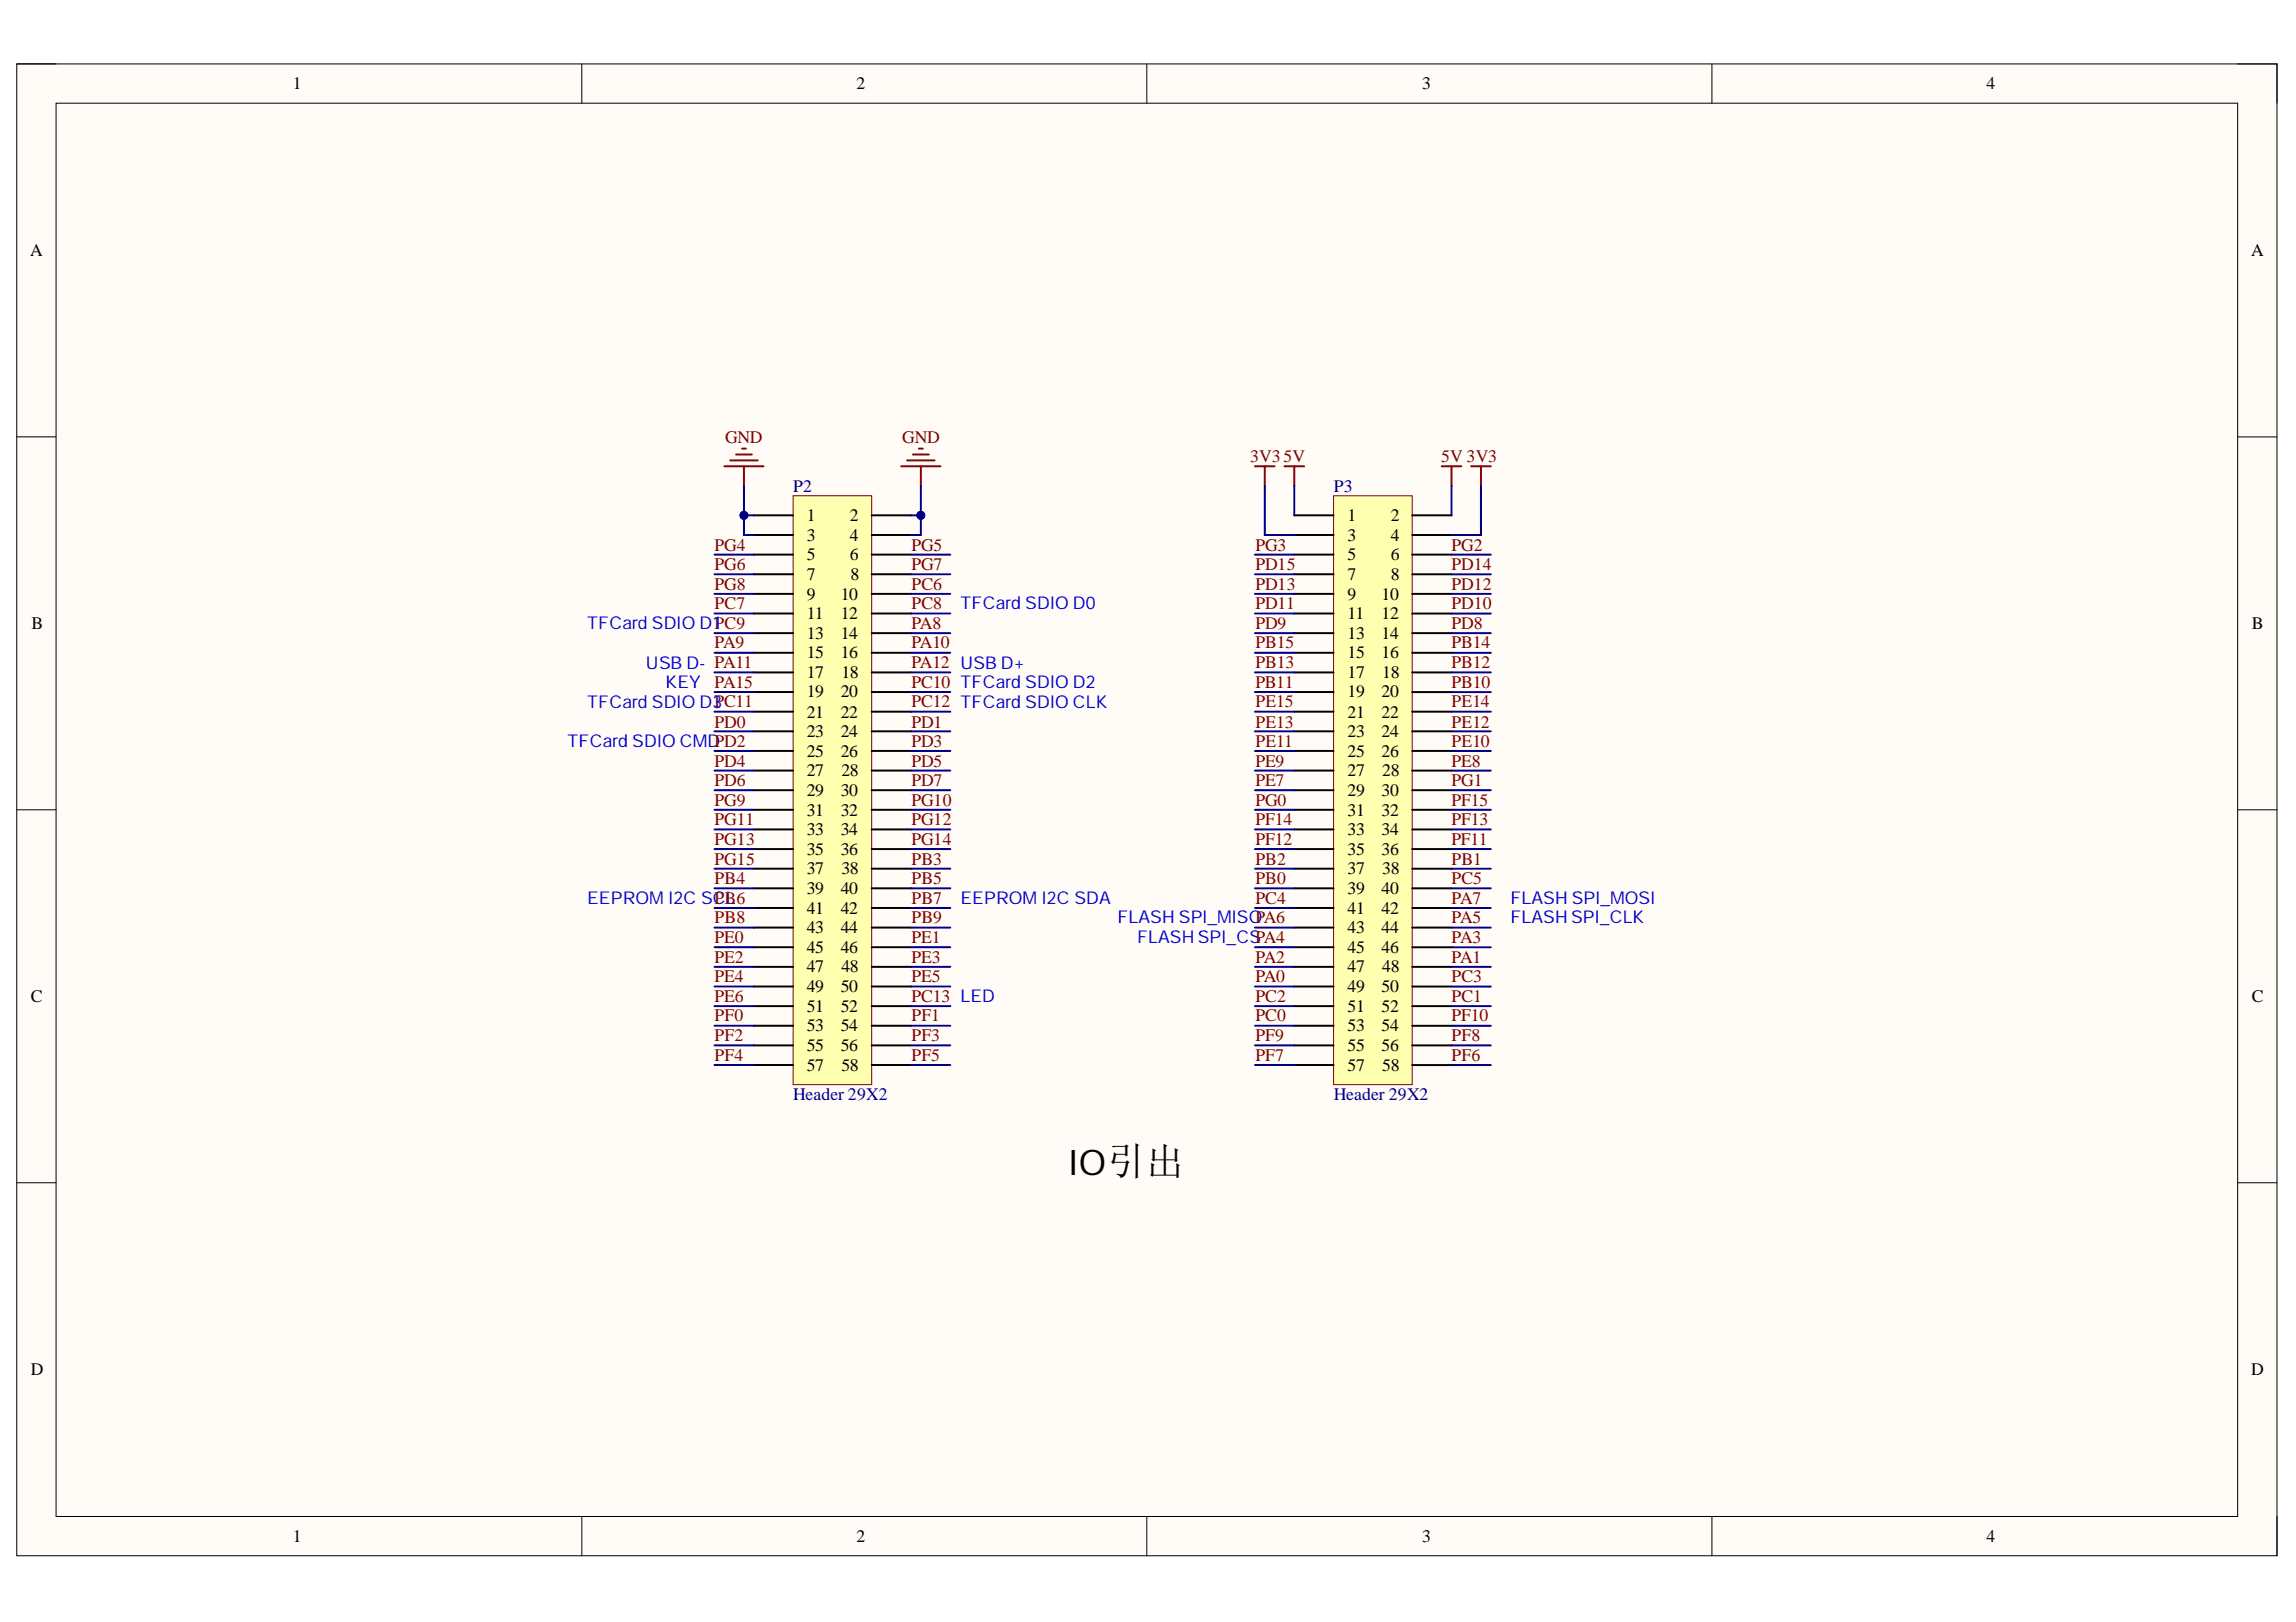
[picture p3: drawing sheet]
<svg xmlns="http://www.w3.org/2000/svg" width="297mm" height="210mm" viewBox="0 0 297 210" stroke-linecap="round" stroke-linejoin="round" font-family="sans-serif">
<defs><g id="words">
<text font-size="4.6" x="138.2" y="152">IO引出</text>
<g font-size="2.3">
<text x="37.9" y="11.6">1</text>
<text x="110.8" y="11.6">2</text>
<text x="184" y="11.6">3</text>
<text x="257" y="11.6">4</text>
<text x="3.9" y="33.1">A</text>
<text x="291.2" y="33.1">A</text>
<text x="104.4" y="67.4">1</text>
<text x="104.4" y="70">3</text>
<text x="110" y="67.4">2</text>
<text x="110" y="70">4</text>
<text x="174.3" y="67.4">1</text>
<text x="174.3" y="70">3</text>
<text x="179.9" y="67.4">2</text>
<text x="179.9" y="70">4</text>
<text x="104.4" y="72.5">5</text>
<text x="104.4" y="75">7</text>
<text x="104.4" y="77.6">9</text>
<text x="108.8" y="77.6">10</text>
<text x="110" y="72.5">6</text>
<text x="110" y="75">8</text>
<text x="174.3" y="72.5">5</text>
<text x="174.3" y="75">7</text>
<text x="174.3" y="77.6">9</text>
<text x="178.7" y="77.6">10</text>
<text x="179.9" y="72.5">6</text>
<text x="179.9" y="75">8</text>
<text x="4.1" y="81.4">B</text>
<text x="104.4" y="80.1">11</text>
<text x="104.4" y="82.7">13</text>
<text x="108.8" y="80.1">12</text>
<text x="108.8" y="82.7">14</text>
<text x="174.3" y="80.1">11</text>
<text x="174.3" y="82.7">13</text>
<text x="178.7" y="80.1">12</text>
<text x="178.7" y="82.7">14</text>
<text x="291.3" y="81.4">B</text>
<text x="104.4" y="85.2">15</text>
<text x="104.4" y="87.7">17</text>
<text x="108.8" y="85.2">16</text>
<text x="108.9" y="87.7">18</text>
<text x="174.3" y="85.2">15</text>
<text x="174.3" y="87.7">17</text>
<text x="178.7" y="85.2">16</text>
<text x="178.8" y="87.7">18</text>
<text x="104.4" y="90.3">19</text>
<text x="104.4" y="92.9">21</text>
<text x="104.4" y="95.4">23</text>
<text x="108.8" y="90.3">20</text>
<text x="108.8" y="92.9">22</text>
<text x="108.8" y="95.4">24</text>
<text x="174.3" y="90.3">19</text>
<text x="174.3" y="92.9">21</text>
<text x="174.3" y="95.4">23</text>
<text x="178.7" y="90.3">20</text>
<text x="178.7" y="92.9">22</text>
<text x="178.7" y="95.4">24</text>
<text x="104.4" y="98">25</text>
<text x="104.4" y="100.5">27</text>
<text x="108.8" y="98">26</text>
<text x="108.9" y="100.5">28</text>
<text x="174.3" y="98">25</text>
<text x="174.3" y="100.5">27</text>
<text x="178.7" y="98">26</text>
<text x="178.8" y="100.5">28</text>
<text x="104.4" y="103">29</text>
<text x="104.4" y="105.6">31</text>
<text x="108.8" y="103">30</text>
<text x="108.8" y="105.6">32</text>
<text x="174.3" y="103">29</text>
<text x="174.3" y="105.6">31</text>
<text x="178.7" y="103">30</text>
<text x="178.7" y="105.6">32</text>
<text x="104.4" y="108.1">33</text>
<text x="104.4" y="110.6">35</text>
<text x="104.4" y="113.2">37</text>
<text x="108.8" y="108.1">34</text>
<text x="108.8" y="110.6">36</text>
<text x="108.9" y="113.2">38</text>
<text x="174.3" y="108.1">33</text>
<text x="174.3" y="110.6">35</text>
<text x="174.3" y="113.2">37</text>
<text x="178.7" y="108.1">34</text>
<text x="178.7" y="110.6">36</text>
<text x="178.8" y="113.2">38</text>
<text x="104.4" y="115.7">39</text>
<text x="104.4" y="118.2">41</text>
<text x="108.8" y="115.7">40</text>
<text x="108.8" y="118.2">42</text>
<text x="174.3" y="115.7">39</text>
<text x="174.3" y="118.2">41</text>
<text x="178.7" y="115.7">40</text>
<text x="178.7" y="118.2">42</text>
<text x="104.4" y="120.8">43</text>
<text x="104.4" y="123.3">45</text>
<text x="104.4" y="125.8">47</text>
<text x="108.8" y="120.8">44</text>
<text x="108.8" y="123.3">46</text>
<text x="108.9" y="125.8">48</text>
<text x="174.3" y="120.8">43</text>
<text x="174.3" y="123.3">45</text>
<text x="174.3" y="125.8">47</text>
<text x="178.7" y="120.8">44</text>
<text x="178.7" y="123.3">46</text>
<text x="178.8" y="125.8">48</text>
<text x="4" y="129.6">C</text>
<text x="104.4" y="128.4">49</text>
<text x="104.4" y="130.9">51</text>
<text x="108.8" y="128.4">50</text>
<text x="108.8" y="130.9">52</text>
<text x="174.3" y="128.4">49</text>
<text x="174.3" y="130.9">51</text>
<text x="178.7" y="128.4">50</text>
<text x="178.7" y="130.9">52</text>
<text x="291.3" y="129.6">C</text>
<text x="104.4" y="133.4">53</text>
<text x="104.4" y="136.1">55</text>
<text x="108.8" y="133.4">54</text>
<text x="108.8" y="136.1">56</text>
<text x="174.3" y="133.4">53</text>
<text x="174.3" y="136.1">55</text>
<text x="178.7" y="133.4">54</text>
<text x="178.7" y="136.1">56</text>
<text x="104.4" y="138.6">57</text>
<text x="108.9" y="138.6">58</text>
<text x="174.3" y="138.6">57</text>
<text x="178.8" y="138.6">58</text>
<text x="4" y="177.9">D</text>
<text x="291.2" y="177.9">D</text>
<text x="37.9" y="199.5">1</text>
<text x="110.8" y="199.5">2</text>
<text x="184" y="199.5">3</text>
<text x="257" y="199.5">4</text>
</g>
<g font-size="2.3" fill="#800000">
<text x="93.8" y="57.3">GND</text>
<text x="116.7" y="57.3">GND</text>
<text x="161.7" y="59.8">3V35V</text>
<text x="186.4" y="59.8">5V 3V3</text>
<text x="92.5" y="71.2">PG4</text>
<text x="117.9" y="71.2">PG5</text>
<text x="162.4" y="71.2">PG3</text>
<text x="187.8" y="71.2">PG2</text>
<text x="92.5" y="73.8">PG6</text>
<text x="92.5" y="76.3">PG8</text>
<text x="117.9" y="73.8">PG7</text>
<text x="117.9" y="76.3">PC6</text>
<text x="162.4" y="73.8">PD15</text>
<text x="162.4" y="76.3">PD13</text>
<text x="187.8" y="73.8">PD14</text>
<text x="187.8" y="76.3">PD12</text>
<text x="92.5" y="78.9">PC7</text>
<text x="92.5" y="83.9">PA9</text>
<text x="117.9" y="78.9">PC8</text>
<text x="117.9" y="81.4">PA8</text>
<text x="117.9" y="83.9">PA10</text>
<text x="162.4" y="78.9">PD11</text>
<text x="162.4" y="81.4">PD9</text>
<text x="162.4" y="83.9">PB15</text>
<text x="187.8" y="78.9">PD10</text>
<text x="187.8" y="81.4">PD8</text>
<text x="187.8" y="83.9">PB14</text>
<text x="92.5" y="89">PA15</text>
<text x="117.9" y="86.5">PA12 USB D+</text>
<text x="117.9" y="89">PC10 TFCard SDIO D2</text>
<text x="162.4" y="86.5">PB13</text>
<text x="162.4" y="89">PB11</text>
<text x="187.8" y="86.5">PB12</text>
<text x="187.8" y="89">PB10</text>
<text x="92.5" y="94.1">PD0</text>
<text x="117.9" y="91.5">PC12 TFCard SDIO CLK</text>
<text x="117.9" y="94.1">PD1</text>
<text x="162.4" y="91.5">PE15</text>
<text x="162.4" y="94.1">PE13</text>
<text x="187.8" y="91.5">PE14</text>
<text x="187.8" y="94.1">PE12</text>
<text x="92.5" y="99.2">PD4</text>
<text x="92.5" y="101.8">PD6</text>
<text x="117.9" y="96.7">PD3</text>
<text x="117.9" y="99.2">PD5</text>
<text x="117.9" y="101.8">PD7</text>
<text x="162.4" y="96.7">PE11</text>
<text x="162.4" y="99.2">PE9</text>
<text x="162.4" y="101.8">PE7</text>
<text x="187.8" y="96.7">PE10</text>
<text x="187.8" y="99.2">PE8</text>
<text x="187.8" y="101.8">PG1</text>
<text x="92.5" y="104.3">PG9</text>
<text x="92.5" y="106.8">PG11</text>
<text x="117.9" y="104.3">PG10</text>
<text x="117.9" y="106.8">PG12</text>
<text x="162.4" y="104.3">PG0</text>
<text x="162.4" y="106.8">PF14</text>
<text x="187.8" y="104.3">PF15</text>
<text x="187.8" y="106.8">PF13</text>
<text x="92.5" y="109.4">PG13</text>
<text x="92.5" y="111.9">PG15</text>
<text x="117.9" y="109.4">PG14</text>
<text x="117.9" y="111.9">PB3</text>
<text x="162.4" y="109.4">PF12</text>
<text x="162.4" y="111.9">PB2</text>
<text x="187.8" y="109.4">PF11</text>
<text x="187.8" y="111.9">PB1</text>
<text x="92.5" y="114.4">PB4</text>
<text x="92.5" y="117">PB6</text>
<text x="92.5" y="119.5">PB8</text>
<text x="117.9" y="114.4">PB5</text>
<text x="117.9" y="117">PB7</text>
<text x="117.9" y="119.5">PB9</text>
<text x="162.4" y="114.4">PB0</text>
<text x="162.4" y="117">PC4</text>
<text x="187.8" y="114.4">PC5</text>
<text x="187.8" y="117">PA7</text>
<text x="187.8" y="119.5">PA5</text>
<text x="92.5" y="122">PE0</text>
<text x="92.5" y="124.6">PE2</text>
<text x="117.9" y="122">PE1</text>
<text x="117.9" y="124.6">PE3</text>
<text x="162.4" y="124.6">PA2</text>
<text x="187.8" y="122">PA3</text>
<text x="187.8" y="124.6">PA1</text>
<text x="92.5" y="127.1">PE4</text>
<text x="92.5" y="129.6">PE6</text>
<text x="117.9" y="127.1">PE5</text>
<text x="117.9" y="129.6">PC13 LED</text>
<text x="162.4" y="127.1">PA0</text>
<text x="162.4" y="129.6">PC2</text>
<text x="187.8" y="127.1">PC3</text>
<text x="187.8" y="129.6">PC1</text>
<text x="92.5" y="132.2">PF0</text>
<text x="92.5" y="134.7">PF2</text>
<text x="92.5" y="137.3">PF4</text>
<text x="117.9" y="132.2">PF1</text>
<text x="117.9" y="134.7">PF3</text>
<text x="117.9" y="137.3">PF5</text>
<text x="162.4" y="132.2">PC0</text>
<text x="162.4" y="134.7">PF9</text>
<text x="162.4" y="137.3">PF7</text>
<text x="187.8" y="132.2">PF10</text>
<text x="187.8" y="134.7">PF8</text>
<text x="187.8" y="137.3">PF6</text>
</g>
<g font-size="2.3" fill="#000080">
<text x="102.6" y="63.6">P2</text>
<text x="172.6" y="63.6">P3</text>
<text x="102.6" y="142.4">Header 29X2</text>
<text x="172.6" y="142.4">Header 29X2</text>
</g>
<g font-size="2.3" fill="#00f">
<text x="76" y="81.4">TFCard SDIO D1PC9</text>
<text x="124.3" y="78.9">TFCard SDIO D0</text>
<text x="83.6" y="86.5">USB D- PA11</text>
<text x="86.1" y="89.1">KEY</text>
<text x="76" y="91.6">TFCard SDIO D3PC11</text>
<text x="73.4" y="96.7">TFCard SDIO CMDPD2</text>
<text x="76" y="117">EEPROM I2C SCL</text>
<text x="124.3" y="117">EEPROM I2C SDA</text>
<text x="144.6" y="119.5">FLASH SPI_MISOPA6</text>
<text x="195.4" y="117">FLASH SPI_MOSI</text>
<text x="195.4" y="119.5">FLASH SPI_CLK</text>
<text x="147.1" y="122">FLASH SPI_CSPA4</text>
</g>
</g></defs>
<path d="M2.2 8.3h292.4v193h-292.4z" fill-rule="evenodd" fill="#fffcf8"/>
<path d="M2.2 8.3h292.4v193h-292.4z" fill="none" stroke="#000" stroke-width=".13"/>
<path d="M7.3 13.4h282.2v182.8h-282.2z" fill-rule="evenodd" fill="#fffcf8"/>
<g fill="none" stroke="#000" stroke-width=".13">
<path d="M2.2 8.3h5.1M7.3 13.4h282.2v182.8h-282.2zM75.3 8.3v5M148.4 8.3v5M221.5 8.3v5.1M289.5 8.3h5.1v5.1M2.2 56.5h5.1M289.5 56.5h5.1M2.2 104.8h5.1M289.5 104.8h5.1M2.2 153.1h5.1M289.5 153.1h5.1"/>
<path d="M75.3 196.2v5.1M148.4 196.2v5.1M221.5 196.2v5.1M294.6 196.2v5.1"/>
</g>
<g fill="none" stroke="#800000" stroke-width=".25">
<path d="M94.5 59.6h3.5M95.2 58.8h2.1M96 58.1h.5M117.4 59.6h3.5M118.1 58.8h2M118.9 58.1h.5M93.7 60.3h5.1M96.2 60.3v2.6M116.6 60.3h5.1M119.1 60.3v2.6M162.4 60.3h2.5M163.6 60.3v2.6"/>
<path d="M166.2 60.3h2.5M167.4 60.3v2.6M186.5 60.3h2.6M187.8 60.3v2.6M190.3 60.3h2.6M191.6 60.3v2.6"/>
</g>
<path d="M102.6 64.2h10.2v76.2h-10.2z" fill-rule="evenodd" fill="#ffffb0"/>
<path d="M102.6 64.2h10.2v76.2h-10.2z" fill="none" stroke="#800000" stroke-width=".13"/>
<g fill="none" stroke="#000" stroke-width=".25">
<path d="M97.5 66.7h5.1M97.5 69.2h5.1M97.5 71.8h5.1M97.5 74.3h5.1M97.5 76.9h5.1M97.5 79.4h5.1M112.8 66.7h5.1M112.8 69.2h5.1M112.8 71.8h5.1M112.8 74.3h5.1M112.8 76.9h5.1M112.8 79.4h5.1"/>
<path d="M97.5 81.9h5.1M97.5 84.5h5.1M97.5 87h5.1M97.5 89.6h5.1M97.5 92.1h5.1M97.5 94.6h5.1M97.5 97.2h5.1M97.5 99.7h5.1M112.8 81.9h5.1M112.8 84.5h5.1M112.8 87h5.1M112.8 89.6h5.1"/>
<path d="M112.8 92.1h5.1M112.8 94.6h5.1M112.8 97.2h5.1M112.8 99.7h5.1M97.5 102.3h5.1M97.5 104.8h5.1M97.5 107.3h5.1M97.5 109.9h5.1M97.5 112.4h5.1M97.5 115h5.1M97.5 117.5h5.1M112.8 102.3h5.1"/>
<path d="M112.8 104.8h5.1M112.8 107.3h5.1M112.8 109.9h5.1M112.8 112.4h5.1M112.8 115h5.1M112.8 117.5h5.1M97.5 120h5.1M97.5 122.6h5.1M97.5 125.1h5.1M97.5 127.7h5.1M97.5 130.2h5.1M97.5 132.7h5.1"/>
<path d="M97.5 135.3h5.1M97.5 137.8h5.1M112.8 120h5.1M112.8 122.6h5.1M112.8 125.1h5.1M112.8 127.7h5.1M112.8 130.2h5.1M112.8 132.7h5.1M112.8 135.3h5.1M112.8 137.8h5.1"/>
</g>
<path d="M172.5 64.2h10.2v76.2h-10.2z" fill-rule="evenodd" fill="#ffffb0"/>
<path d="M172.5 64.2h10.2v76.2h-10.2z" fill="none" stroke="#800000" stroke-width=".13"/>
<g fill="none" stroke="#000" stroke-width=".25">
<path d="M167.4 66.7h5.1M167.4 69.2h5.1M167.4 71.8h5.1M167.4 74.3h5.1M167.4 76.9h5.1M167.4 79.4h5.1M182.7 66.7h5.1M182.7 69.2h5.1M182.7 71.8h5.1M182.7 74.3h5.1M182.7 76.9h5.1M182.7 79.4h5.1"/>
<path d="M167.4 81.9h5.1M167.4 84.5h5.1M167.4 87h5.1M167.4 89.6h5.1M167.4 92.1h5.1M167.4 94.6h5.1M167.4 97.2h5.1M167.4 99.7h5.1M182.7 81.9h5.1M182.7 84.5h5.1M182.7 87h5.1M182.7 89.6h5.1"/>
<path d="M182.7 92.1h5.1M182.7 94.6h5.1M182.7 97.2h5.1M182.7 99.7h5.1M167.4 102.3h5.1M167.4 104.8h5.1M167.4 107.3h5.1M167.4 109.9h5.1M167.4 112.4h5.1M167.4 115h5.1M167.4 117.5h5.1M182.7 102.3h5.1"/>
<path d="M182.7 104.8h5.1M182.7 107.3h5.1M182.7 109.9h5.1M182.7 112.4h5.1M182.7 115h5.1M182.7 117.5h5.1M167.4 120h5.1M167.4 122.6h5.1M167.4 125.1h5.1M167.4 127.7h5.1M167.4 130.2h5.1M167.4 132.7h5.1"/>
<path d="M167.4 135.3h5.1M167.4 137.8h5.1M182.7 120h5.1M182.7 122.6h5.1M182.7 125.1h5.1M182.7 127.7h5.1M182.7 130.2h5.1M182.7 132.7h5.1M182.7 135.3h5.1M182.7 137.8h5.1"/>
</g>
<path d="M119.1 62.9v3.8h-1.2M187.8 62.9v3.8" fill="none" stroke="#000080" stroke-width=".25"/>
<circle cx="119.1" cy="66.7" r=".51" fill="#000080"/>
<circle cx="119.1" cy="66.7" r=".51" fill="none" stroke="#000080" stroke-width=".13"/>
<path d="M96.2 62.9v3.8h1.3" fill="none" stroke="#000080" stroke-width=".25"/>
<circle cx="96.2" cy="66.7" r=".51" fill="#000080"/>
<circle cx="96.2" cy="66.7" r=".51" fill="none" stroke="#000080" stroke-width=".13"/>
<path d="M119.1 66.7v2.5h-1.2M163.6 62.9v6.3h3.8M167.4 62.9v3.8M191.6 62.9v6.3h-3.8" fill="none" stroke="#000080" stroke-width=".25"/>
<circle cx="119.1" cy="66.7" r=".51" fill="#000080"/>
<circle cx="119.1" cy="66.7" r=".51" fill="none" stroke="#000080" stroke-width=".13"/>
<path d="M96.2 66.7v2.5h1.3" fill="none" stroke="#000080" stroke-width=".25"/>
<circle cx="96.2" cy="66.7" r=".51" fill="#000080"/>
<circle cx="96.2" cy="66.7" r=".51" fill="none" stroke="#000080" stroke-width=".13"/>
<g fill="none" stroke="#000080" stroke-width=".25">
<path d="M92.4 71.8h5.1M92.4 74.3h5.1M92.4 76.9h5.1M92.4 79.4h5.1M117.9 71.8h5M117.9 74.3h5M117.9 76.9h5M117.9 79.4h5M162.4 71.8h5M162.4 74.3h5M162.4 76.9h5M162.4 79.4h5"/>
<path d="M187.8 71.8h5.1M187.8 74.3h5.1M187.8 76.9h5.1M187.8 79.4h5.1M92.4 81.9h5.1M92.4 84.5h5.1M92.4 87h5.1M92.4 89.6h5.1M92.4 92.1h5.1M92.4 94.6h5.1M92.4 97.2h5.1M92.4 99.7h5.1"/>
<path d="M117.9 81.9h5M117.9 84.5h5M117.9 87h5M117.9 89.6h5M117.9 92.1h5M117.9 94.6h5M117.9 97.2h5M117.9 99.7h5M162.4 81.9h5M162.4 84.5h5M162.4 87h5M162.4 89.6h5"/>
<path d="M162.4 92.1h5M162.4 94.6h5M162.4 97.2h5M162.4 99.7h5M187.8 81.9h5.1M187.8 84.5h5.1M187.8 87h5.1M187.8 89.6h5.1M187.8 92.1h5.1M187.8 94.6h5.1M187.8 97.2h5.1M187.8 99.7h5.1"/>
<path d="M92.4 102.3h5.1M92.4 104.8h5.1M92.4 107.3h5.1M92.4 109.9h5.1M92.4 112.4h5.1M92.4 115h5.1M92.4 117.5h5.1M117.9 102.3h5M117.9 104.8h5M117.9 107.3h5M117.9 109.9h5M117.9 112.4h5"/>
<path d="M117.9 115h5M117.9 117.5h5M162.4 102.3h5M162.4 104.8h5M162.4 107.3h5M162.4 109.9h5M162.4 112.4h5M162.4 115h5M162.4 117.5h5M187.8 102.3h5.1M187.8 104.8h5.1M187.8 107.3h5.1"/>
<path d="M187.8 109.9h5.1M187.8 112.4h5.1M187.8 115h5.1M187.8 117.5h5.1M92.4 120h5.1M92.4 122.6h5.1M92.4 125.1h5.1M92.4 127.7h5.1M92.4 130.2h5.1M92.4 132.7h5.1M92.4 135.3h5.1M92.4 137.8h5.1"/>
<path d="M117.9 120h5M117.9 122.6h5M117.9 125.1h5M117.9 127.7h5M117.9 130.2h5M117.9 132.7h5M117.9 135.3h5M117.9 137.8h5M162.4 120h5M162.4 122.6h5M162.4 125.1h5M162.4 127.7h5"/>
<path d="M162.4 130.2h5M162.4 132.7h5M162.4 135.3h5M162.4 137.8h5M187.8 120h5.1M187.8 122.6h5.1M187.8 125.1h5.1M187.8 127.7h5.1M187.8 130.2h5.1M187.8 132.7h5.1M187.8 135.3h5.1M187.8 137.8h5.1"/>
</g>
<use href="#words"/>
</svg>
